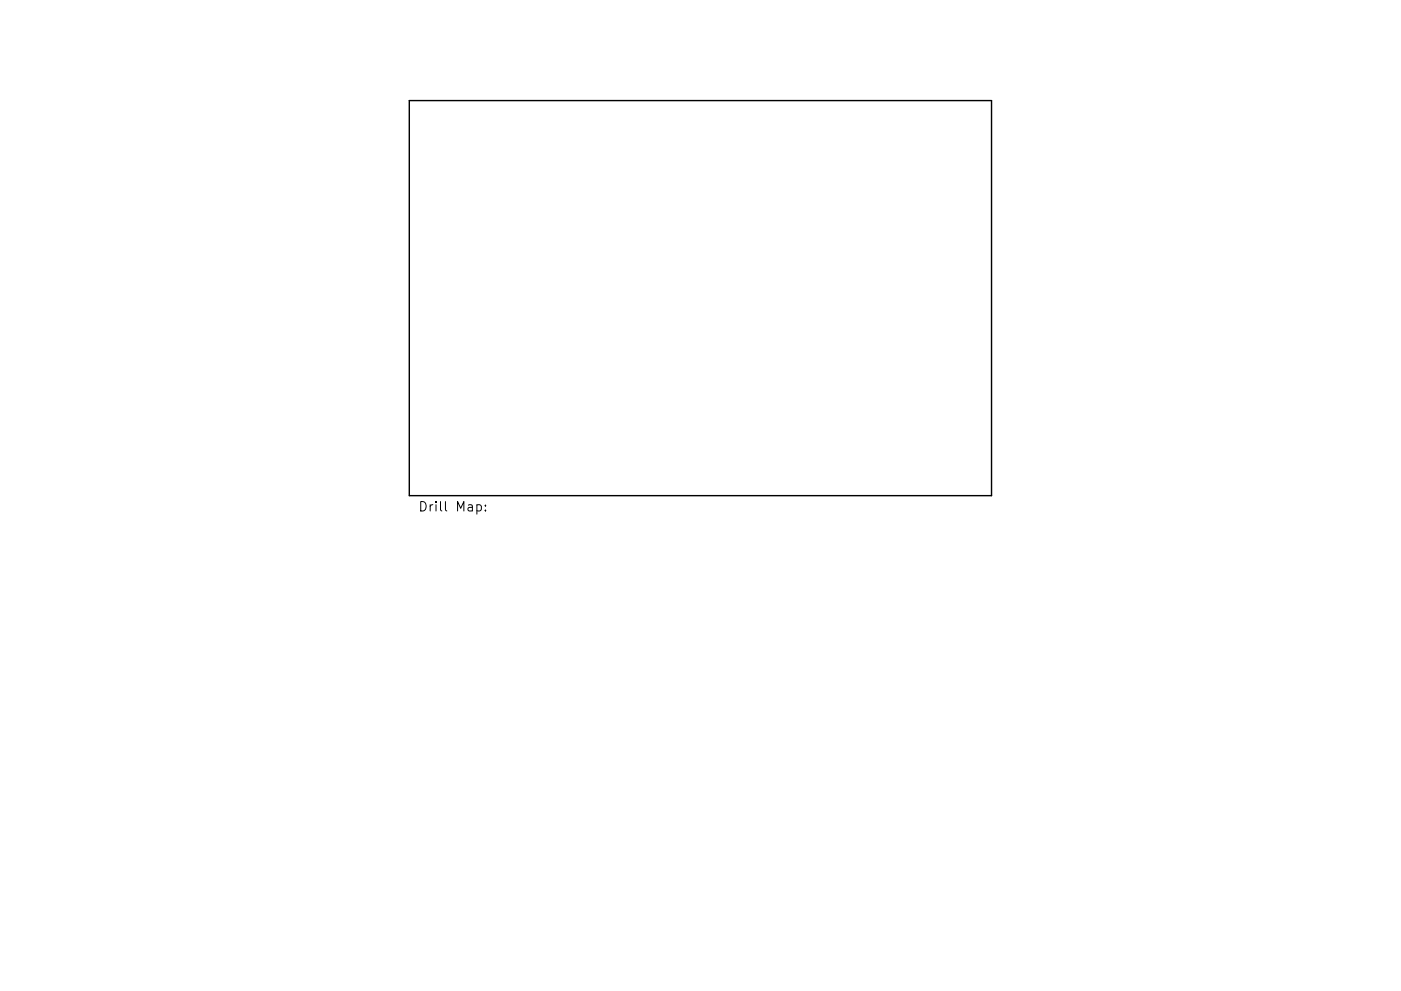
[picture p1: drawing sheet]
<svg xmlns="http://www.w3.org/2000/svg" width="297mm" height="210mm" viewBox="0 0 297 210" stroke-linecap="round" stroke-linejoin="round" font-family="sans-serif">
<defs><g id="words">
<g font-size="2.8">
<text x="88.6" y="109.1">Drill</text>
<text x="96.6" y="109.1">Map:</text>
</g>
</g></defs>
<path d="M86.8 21.3h123.4v83.9h-123.4z" fill="none" stroke="#000" stroke-width=".3"/>
<path d="M94.4 106.4v1.7l.3 .3" fill="none" stroke="#000" stroke-width=".21"/>
<use href="#words"/>
</svg>
